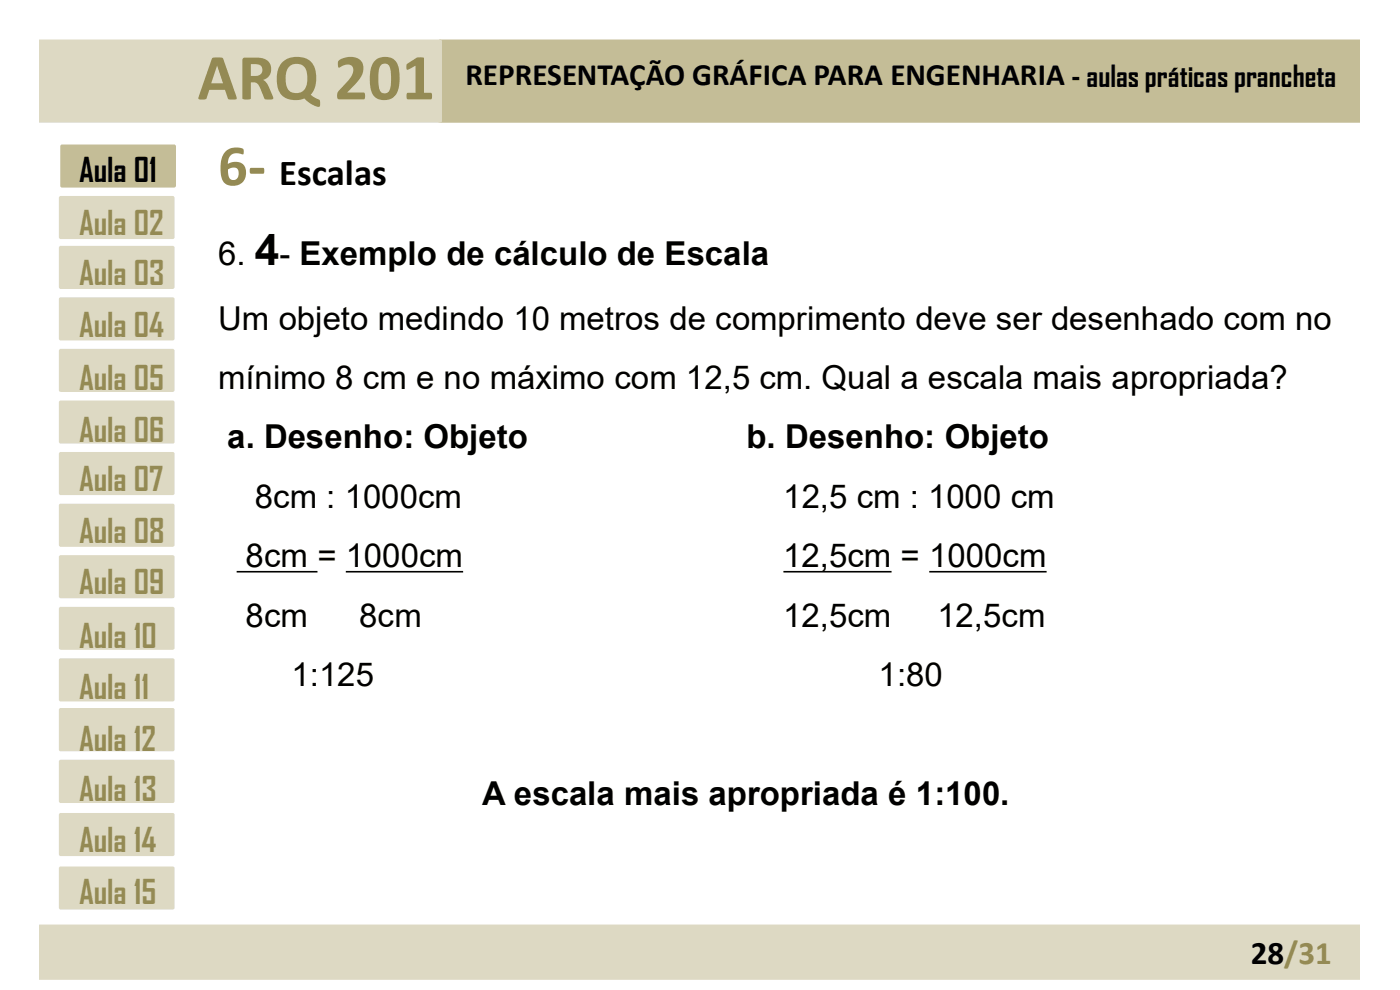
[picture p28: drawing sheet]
<svg xmlns="http://www.w3.org/2000/svg" width="297mm" height="210mm" viewBox="0 0 297 210" stroke-linecap="round" stroke-linejoin="round" font-family="sans-serif">
<defs><g id="words">
<text font-size="14" fill="#948a54" x="41.9" y="21.1">ARQ 201</text>
<text font-size="12.4" fill="#948a54" x="46.3" y="39.3">6-</text>
<text font-size="9.4" x="54.1" y="56.3">4</text>
<text font-size="7.8" x="59.2" y="39.3">Escalas</text>
<g font-size="7">
<text x="16.8" y="38.6">Aula 01</text>
<text x="46.3" y="56.3">6.</text>
<text x="59.3" y="56.3">- Exemplo de cálculo de Escala</text>
<text x="46.3" y="69.9">Um objeto medindo 10 metros de comprimento deve ser desenhado com no</text>
<text x="46.3" y="82.6">mínimo 8 cm e no máximo com 12,5 cm. Qual a escala mais apropriada?</text>
<text x="48.2" y="95.1">a. Desenho: Objeto</text>
<text x="158.4" y="95.1">b. Desenho: Objeto</text>
<text x="54.1" y="107.7">8cm : 1000cm</text>
<text x="166.2" y="107.7">12,5 cm : 1000 cm</text>
<text x="52.1" y="120.4">8cm = 1000cm</text>
<text x="166.2" y="120.4">12,5cm = 1000cm</text>
<text x="52.1" y="133">8cm</text>
<text x="76.2" y="133">8cm</text>
<text x="166.2" y="133">12,5cm</text>
<text x="198.9" y="133">12,5cm</text>
<text x="61.8" y="145.6">1:125</text>
<text x="186.4" y="145.6">1:80</text>
<text x="102.3" y="170.8">A escala mais apropriada é 1:100.</text>
<text x="265.3" y="204.5">28/31</text>
</g>
<g font-size="7" fill="#948a54">
<text x="16.8" y="49.9">Aula 02</text>
<text x="16.8" y="60.5">Aula 03</text>
<text x="16.8" y="71.4">Aula 04</text>
<text x="16.8" y="82.7">Aula 05</text>
<text x="16.8" y="93.7">Aula 06</text>
<text x="16.8" y="104.2">Aula 07</text>
<text x="16.8" y="115.1">Aula 08</text>
<text x="16.8" y="126.1">Aula 09</text>
<text x="16.8" y="137.4">Aula 10</text>
<text x="16.8" y="148.4">Aula 11</text>
<text x="16.8" y="159.3">Aula 12</text>
<text x="16.8" y="169.8">Aula 13</text>
<text x="16.8" y="180.8">Aula 14</text>
<text x="16.8" y="191.7">Aula 15</text>
</g>
<text font-size="6.6" x="98.8" y="18.1">REPRESENTAÇÃO GRÁFICA PARA ENGENHARIA - aulas práticas prancheta</text>
</g></defs>
<path d="M50.2 121.1h17.2v.4h-17.2zM73.4 121.1h24.9v.4h-24.9zM166.2 121.1h22.9v.4h-22.9zM197.1 121.1h24.9v.4h-24.9z" fill-rule="evenodd" fill="#000"/>
<g fill="#c4bd97">
<path d="M93.3 8.8h195.2v16.9h-195.2z"/>
<path d="M93 8.6l.3-.2h195.2l.1 17.6h-195.3l-.4-.3zM93.7 8.8v16.9l-.4-.4h195.2l-.3 .4v-16.9l.3 .3h-195.2z"/>
</g>
<g fill="#ddd9c3">
<path d="M8.5 196.6h280v10.9h-280z"/>
<path d="M8.5 8.8h84.9v16.9h-84.9z"/>
<path d="M8.5 196.1h280l.1 11.7-280.1 .1zM8.5 196.9l.4-.3v10.9l-.4-.4h280l-.3 .4v-10.9l.3 .3z"/>
<path d="M8.5 8.4h84.9l.4 .4v16.9l-.4 .3h-84.9zM8.5 9.1l.4-.3v16.9l-.4-.4h84.9l-.4 .4v-16.9l.4 .3z"/>
</g>
<g fill="#c4bd97">
<path d="M13.2 31h23.7v8.4h-23.7z"/>
<path d="M13 30.7h24.1l.2 .3v8.6l-.4 .2-23.9-.1-.2-.3v-8.4zM13.5 31v8.4l-.3-.4h23.7l-.4 .4v-8.4l.4 .4h-23.7z"/>
</g>
<g fill="#ddd9c3">
<path d="M12.9 42h23.7v8.3h-23.7z"/>
<path d="M12.9 52.5h23.7v8.4h-23.7z"/>
<path d="M12.9 63.5h23.7v8.3h-23.7z"/>
<path d="M12.9 74.4h23.7v8.4h-23.7z"/>
<path d="M12.9 85.3h23.7v8.4h-23.7z"/>
<path d="M12.9 96.3h23.7v8.3h-23.7z"/>
<path d="M12.9 107.2h23.7v8.4h-23.7z"/>
<path d="M12.9 118.2h23.7v8.3h-23.7z"/>
<path d="M12.9 129.1h23.7v8.4h-23.7z"/>
<path d="M12.9 140h23.7v8.4h-23.7z"/>
<path d="M12.9 150.6h23.7v8.4h-23.7z"/>
<path d="M12.9 161.5h23.7v8.4h-23.7z"/>
<path d="M12.9 172.8h23.7v8.4h-23.7z"/>
<path d="M12.9 184.2h23.7v8.3h-23.7z"/>
<path d="M12.7 41.6h24.1l.2 .4v8.5l-.4 .2h-23.9l-.2-.4v-8.3zM12.9 42.4l.4-.4v8.3l-.4-.3h23.7l-.4 .3v-8.3l.4 .4z"/>
<path d="M12.7 52.2h24.1l.2 .3v8.6l-.4 .2-23.9-.1-.2-.3v-8.4zM12.9 52.9l.4-.4v8.4l-.4-.4h23.7l-.4 .4v-8.4l.4 .4z"/>
<path d="M12.7 63.1h24.1l.2 .4v8.5l-.4 .2h-23.9l-.2-.4v-8.3zM12.9 63.8l.4-.3v8.3l-.4-.3h23.7l-.4 .3v-8.3l.4 .3z"/>
<path d="M12.7 74.1h24.1l.2 .3v8.6l-.4 .1h-23.9l-.2-.3v-8.4zM12.9 74.8l.4-.4v8.4l-.4-.4h23.7l-.4 .4v-8.4l.4 .4z"/>
<path d="M12.7 85h24.1l.2 .3v8.6l-.4 .2h-23.9l-.2-.4v-8.4zM12.9 85.7l.4-.4v8.4l-.4-.4h23.7l-.4 .4v-8.4l.4 .4z"/>
<path d="M12.7 95.9h24.1l.2 .4v8.5l-.4 .2h-23.9l-.2-.4v-8.3zM13.3 96.3v8.3l-.4-.3h23.7l-.4 .3v-8.3l.4 .4h-23.7z"/>
<path d="M12.7 106.9h24.1l.2 .3v8.6l-.4 .2-23.9-.1-.2-.3v-8.4zM12.9 107.6l.4-.4v8.4l-.4-.4h23.7l-.4 .4v-8.4l.4 .4z"/>
<path d="M12.7 117.8h24.1l.2 .4v8.5l-.4 .2h-23.9l-.2-.4v-8.3zM12.9 118.5l.4-.3v8.3l-.4-.3h23.7l-.4 .3v-8.3l.4 .3z"/>
<path d="M12.7 128.8h24.1l.2 .3v8.5l-.4 .2h-23.9l-.2-.3v-8.4zM13.3 129.1v8.4l-.4-.4h23.7l-.4 .4v-8.4l.4 .4h-23.7z"/>
<path d="M12.7 139.7h24.1l.2 .3v8.6l-.4 .2-23.9-.1-.2-.3v-8.4zM12.9 140.4l.4-.4v8.4l-.4-.4h23.7l-.4 .4v-8.4l.4 .4z"/>
<path d="M12.7 150.3h24.1l.2 .3v8.6l-.4 .2-23.9-.1-.2-.3v-8.4zM13.3 150.6v8.4l-.4-.4h23.7l-.4 .4v-8.4l.4 .4h-23.7z"/>
<path d="M12.7 161.2h24.1l.2 .3v8.6l-.4 .2h-23.9l-.2-.4v-8.4zM12.9 161.9l.4-.4v8.4l-.4-.4h23.7l-.4 .4v-8.4l.4 .4z"/>
<path d="M12.7 172.5h24.1l.2 .3v8.6l-.4 .2h-23.9l-.2-.4v-8.4zM13.3 172.8v8.4l-.4-.4h23.7l-.4 .4v-8.4l.4 .5h-23.7z"/>
<path d="M12.7 183.9h24.1l.2 .3v8.6l-.4 .2-23.9-.1-.2-.4v-8.3zM12.9 184.6l.4-.4v8.3l-.4-.3h23.7l-.4 .3v-8.3l.4 .4z"/>
</g>
<use href="#words"/>
</svg>
